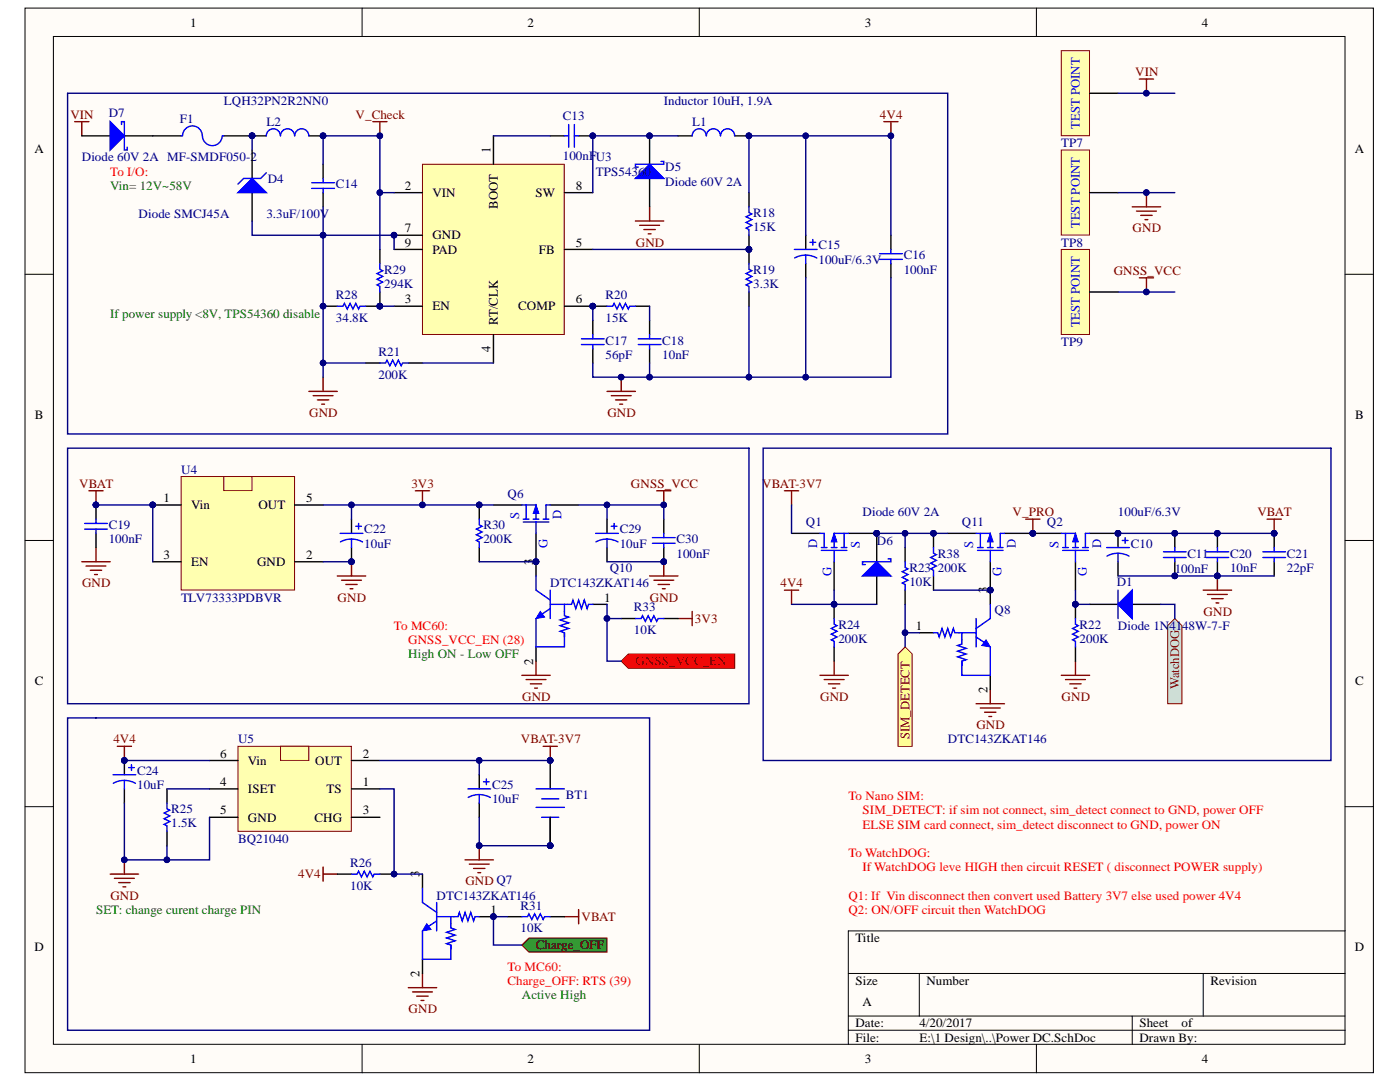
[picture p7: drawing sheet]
<svg xmlns="http://www.w3.org/2000/svg" width="279mm" height="216mm" viewBox="0 0 279 216" stroke-linecap="round" stroke-linejoin="round" font-family="sans-serif">
<defs><g id="words">
<g font-size="2.6" fill="#00f">
<text x="215.5" y="25.7" transform="rotate(-90 215.5 25.7)">TEST POINT</text>
<text x="215.5" y="45.5" transform="rotate(-90 215.5 45.5)">TEST POINT</text>
<text x="215.5" y="65.3" transform="rotate(-90 215.5 65.3)">TEST POINT</text>
<text x="103.6" y="103.6" transform="rotate(-90 103.6 103.6)">S</text>
<text x="112.1" y="103.6" transform="rotate(-90 112.1 103.6)">D</text>
<text x="109.3" y="109.3" transform="rotate(-90 109.3 109.3)">G</text>
<text x="163.1" y="109.3" transform="rotate(-90 163.1 109.3)">D</text>
<text x="171.6" y="109.3" transform="rotate(-90 171.6 109.3)">S</text>
<text x="194.2" y="109.3" transform="rotate(-90 194.2 109.3)">S</text>
<text x="202.7" y="109.3" transform="rotate(-90 202.7 109.3)">D</text>
<text x="211.2" y="109.3" transform="rotate(-90 211.2 109.3)">S</text>
<text x="219.7" y="109.3" transform="rotate(-90 219.7 109.3)">D</text>
<text x="165.9" y="114.9" transform="rotate(-90 165.9 114.9)">G</text>
<text x="199.9" y="114.9" transform="rotate(-90 199.9 114.9)">G</text>
<text x="216.9" y="114.9" transform="rotate(-90 216.9 114.9)">G</text>
</g>
<g font-size="2.6">
<text x="97.9" y="30.5" transform="rotate(-90 97.9 30.5)">1</text>
<text x="99.4" y="41.7" transform="rotate(-90 99.4 41.7)">BOOT</text>
<text x="99.4" y="64.8" transform="rotate(-90 99.4 64.8)">RT/CLK</text>
<text x="97.9" y="70.3" transform="rotate(-90 97.9 70.3)">4</text>
<text x="106.4" y="112.7" transform="rotate(-90 106.4 112.7)">3</text>
<text x="197.1" y="118.3" transform="rotate(-90 197.1 118.3)">3</text>
<text x="106.4" y="132.6" transform="rotate(-90 106.4 132.6)">2</text>
<text x="197.1" y="138.3" transform="rotate(-90 197.1 138.3)">2</text>
<text x="83.7" y="175" transform="rotate(-90 83.7 175)">3</text>
<text x="83.7" y="195" transform="rotate(-90 83.7 195)">2</text>
</g>
<g font-size="2.6" fill="#800000">
<text x="235.3" y="137.6" transform="rotate(-90 235.3 137.6)">WatchDOG</text>
<text x="181.5" y="147.5" transform="rotate(-90 181.5 147.5)">SIM_DETECT</text>
</g>
<g font-size="2.5">
<text x="38" y="5.3">1</text>
<text x="105.3" y="5.3">2</text>
<text x="172.6" y="5.3">3</text>
<text x="239.8" y="5.3">4</text>
<text x="6.9" y="30.4">A</text>
<text x="270.4" y="30.4">A</text>
<text x="80.8" y="37.9">2</text>
<text x="86.3" y="39.3">VIN</text>
<text x="106.8" y="39.3">SW</text>
<text x="114.9" y="37.9">8</text>
<text x="80.8" y="46.4">7</text>
<text x="86.3" y="47.8">GND</text>
<text x="80.8" y="49.2">9</text>
<text x="86.3" y="50.6">PAD</text>
<text x="107.5" y="50.6">FB</text>
<text x="114.9" y="49.2">5</text>
<text x="80.8" y="60.6">3</text>
<text x="86.3" y="61.9">EN</text>
<text x="103.4" y="61.9">COMP</text>
<text x="114.9" y="60.6">6</text>
<text x="7" y="83.6">B</text>
<text x="270.4" y="83.6">B</text>
<text x="32.6" y="100.2">1</text>
<text x="38.2" y="101.6">Vin</text>
<text x="51.6" y="101.6">OUT</text>
<text x="61.1" y="100.2">5</text>
<text x="32.6" y="111.6">3</text>
<text x="38.2" y="113">EN</text>
<text x="51.3" y="113">GND</text>
<text x="61.1" y="111.6">2</text>
<text x="120.6" y="120.1">1</text>
<text x="182.8" y="125.7">1</text>
<text x="7" y="136.7">C</text>
<text x="270.4" y="136.7">C</text>
<text x="43.9" y="151.2">6</text>
<text x="49.5" y="152.6">Vin</text>
<text x="62.9" y="152.6">OUT</text>
<text x="72.4" y="151.2">2</text>
<text x="43.9" y="156.9">4</text>
<text x="49.5" y="158.3">ISET</text>
<text x="65.2" y="158.3">TS</text>
<text x="72.4" y="156.9">1</text>
<text x="43.9" y="162.5">5</text>
<text x="49.5" y="164">GND</text>
<text x="62.8" y="164">CHG</text>
<text x="72.4" y="162.5">3</text>
<text x="97.9" y="182.4">1</text>
<text x="6.9" y="189.8">D</text>
<text x="170.7" y="188">Title</text>
<text x="270.4" y="189.8">D</text>
<text x="170.7" y="196.5">Size</text>
<text x="184.9" y="196.5">Number</text>
<text x="241.6" y="196.5">Revision</text>
<text x="172.1" y="200.8">A</text>
<text x="170.7" y="205">Date:</text>
<text x="170.7" y="207.9">File:</text>
<text x="183.5" y="205">4/20/2017</text>
<text x="183.5" y="207.9">E:\1 Design\..\Power DC.SchDoc</text>
<text x="227.4" y="205">Sheet</text>
<text x="227.4" y="207.9">Drawn By:</text>
<text x="235.8" y="205">of</text>
<text x="38" y="212.1">1</text>
<text x="105.3" y="212.1">2</text>
<text x="172.6" y="212.1">3</text>
<text x="239.8" y="212.1">4</text>
</g>
<g font-size="2.5" fill="#800000">
<text x="226.5" y="15.2">VIN</text>
<text x="14" y="23.7">VIN</text>
<text x="71" y="23.7">V_Check</text>
<text x="175.6" y="23.7">4V4</text>
<text x="226" y="46.4">GND</text>
<text x="126.9" y="49.2">GND</text>
<text x="222.3" y="54.9">GNSS_VCC</text>
<text x="61.7" y="83.2">GND</text>
<text x="121.2" y="83.2">GND</text>
<text x="15.8" y="97.4">VBAT</text>
<text x="82.1" y="97.4">3V3</text>
<text x="125.9" y="97.4">GNSS_VCC</text>
<text x="152.1" y="97.4">VBAT-3V7</text>
<text x="202.1" y="103.1">V_PRO</text>
<text x="250.9" y="103.1">VBAT</text>
<text x="16.4" y="117.2">GND</text>
<text x="155.8" y="117.2">4V4</text>
<text x="67.4" y="120.1">GND</text>
<text x="129.7" y="120.1">GND</text>
<text x="138.7" y="124.3">3V3</text>
<text x="240.2" y="122.8">GND</text>
<text x="126.8" y="132.8">GNSS_VCC_EN</text>
<text x="104.2" y="139.8">GND</text>
<text x="163.7" y="139.8">GND</text>
<text x="211.9" y="139.8">GND</text>
<text x="22.6" y="148.4">4V4</text>
<text x="104" y="148.4">VBAT-3V7</text>
<text x="194.9" y="145.5">GND</text>
<text x="22" y="179.5">GND</text>
<text x="59.5" y="175.3">4V4</text>
<text x="92.9" y="176.7">GND Q7</text>
<text x="116.1" y="183.8">VBAT</text>
<text x="107" y="189.5">Charge_OFF</text>
<text x="81.5" y="202.2">GND</text>
</g>
<g font-size="2.5" fill="#000080">
<text x="21.7" y="23.4">D7</text>
<text x="44.7" y="20.9">LQH32PN2R2NN0</text>
<text x="132.5" y="20.9">Inductor 10uH, 1.9A</text>
<text x="35.9" y="24.6">F1</text>
<text x="53.2" y="25.2">L2</text>
<text x="112.3" y="24">C13</text>
<text x="138.1" y="25.2">L1</text>
<text x="211.8" y="29.4">TP7</text>
<text x="16.3" y="32.2">Diode 60V 2A MF-SMDF050-2</text>
<text x="112.3" y="31.9">100nF</text>
<text x="118.9" y="32.2">U3</text>
<text x="118.9" y="35.1">TPS54360</text>
<text x="132.8" y="34.2">D5</text>
<text x="53.4" y="36.5">D4</text>
<text x="67" y="37.6">C14</text>
<text x="132.8" y="37">Diode 60V 2A</text>
<text x="27.7" y="43.6">Diode SMCJ45A</text>
<text x="53.2" y="43.6">3.3uF/100V</text>
<text x="150.3" y="46.1">15K</text>
<text x="150.3" y="43.3">R18</text>
<text x="163.3" y="52.6">100uF/6.3V</text>
<text x="163.3" y="49.8">C15</text>
<text x="180.4" y="51.8">C16</text>
<text x="211.8" y="49.2">TP8</text>
<text x="67" y="59.7">R28</text>
<text x="76.7" y="57.4">294K</text>
<text x="76.7" y="54.6">R29</text>
<text x="120.8" y="59.7">R20</text>
<text x="150.3" y="57.4">3.3K</text>
<text x="150.3" y="54.6">R19</text>
<text x="180.4" y="54.6">100nF</text>
<text x="67" y="64.2">34.8K</text>
<text x="120.8" y="64.2">15K</text>
<text x="75.5" y="71">R21</text>
<text x="120.8" y="71.6">56pF</text>
<text x="120.8" y="68.8">C17</text>
<text x="132.2" y="71.6">10nF</text>
<text x="132.2" y="68.8">C18</text>
<text x="211.8" y="69.1">TP9</text>
<text x="75.5" y="75.6">200K</text>
<text x="36.2" y="94.6">U4</text>
<text x="101.3" y="99.4">Q6</text>
<text x="21.7" y="105.6">C19</text>
<text x="72.7" y="106.4">C22</text>
<text x="96.5" y="105.6">R30</text>
<text x="123.7" y="106.4">C29</text>
<text x="160.8" y="105">Q1</text>
<text x="172.1" y="103.1">Diode 60V 2A</text>
<text x="192" y="105">Q11</text>
<text x="208.9" y="105">Q2</text>
<text x="223.1" y="103.1">100uF/6.3V</text>
<text x="21.7" y="108.4">100nF</text>
<text x="72.7" y="109.3">10uF</text>
<text x="96.5" y="108.4">200K</text>
<text x="123.7" y="109.3">10uF</text>
<text x="135" y="111.3">100nF</text>
<text x="135" y="108.4">C30</text>
<text x="175" y="108.7">D6</text>
<text x="187.2" y="111.3">R38</text>
<text x="225.7" y="109.3">C10</text>
<text x="237" y="111.3">C11</text>
<text x="245.5" y="111.3">C20</text>
<text x="256.8" y="111.3">C21</text>
<text x="109.8" y="117.2">DTC143ZKAT146</text>
<text x="121.7" y="114.1">Q10</text>
<text x="181.5" y="116.9">10K</text>
<text x="181.5" y="114.1">R23</text>
<text x="187.2" y="114.1">200K</text>
<text x="222.9" y="116.9">D1</text>
<text x="234.5" y="114.4">100nF</text>
<text x="245.5" y="114.1">10nF</text>
<text x="256.8" y="114.1">22pF</text>
<text x="36.2" y="120.1">TLV73333PDBVR</text>
<text x="126.5" y="122">R33</text>
<text x="167.3" y="125.4">R24</text>
<text x="198.5" y="122.6">Q8</text>
<text x="215.5" y="125.4">R22</text>
<text x="223.1" y="125.7">Diode 1N</text>
<text x="233.4" y="125.7">4148W-7-F</text>
<text x="126.5" y="126.6">10K</text>
<text x="167.3" y="128.3">200K</text>
<text x="215.5" y="128.3">200K</text>
<text x="47.5" y="148.4">U5</text>
<text x="189.2" y="148.4">DTC143ZKAT146</text>
<text x="27.4" y="154.6">C24</text>
<text x="27.4" y="157.4">10uF</text>
<text x="98.2" y="160.3">10uF</text>
<text x="98.2" y="157.4">C25</text>
<text x="112.9" y="159.4">BT1</text>
<text x="34.2" y="165.1">1.5K</text>
<text x="34.2" y="162.3">R25</text>
<text x="47.5" y="168.2">BQ21040</text>
<text x="69.9" y="173">R26</text>
<text x="69.9" y="177.5">10K</text>
<text x="87.1" y="179.5">DTC143ZKAT146</text>
<text x="103.9" y="181.5">R31</text>
<text x="103.9" y="186">10K</text>
</g>
<g font-size="2.5" fill="#f00">
<text x="22" y="35.1">To I/O:</text>
<text x="78.6" y="125.7">To MC60:</text>
<text x="81.5" y="128.5">GNSS_VCC_EN (28)</text>
<text x="169.3" y="159.7">To Nano SIM:</text>
<text x="172.1" y="162.5">SIM_DETECT: if sim not connect, sim_detect connect to GND, power OFF</text>
<text x="172.1" y="165.4">ELSE SIM card connect, sim_detect disconnect to GND, power ON</text>
<text x="169.3" y="171">To WatchDOG:</text>
<text x="172.1" y="173.9">If WatchDOG leve HIGH then circuit RESET ( disconnect POWER supply)</text>
<text x="169.3" y="179.5">Q1: If Vin disconnect then convert used Battery 3V7 else used power 4V4</text>
<text x="169.3" y="182.4">Q2: ON/OFF circuit then WatchDOG</text>
<text x="101.3" y="193.7">To MC60:</text>
<text x="101.3" y="196.5">Charge_OFF: RTS (39)</text>
</g>
<g font-size="2.5" fill="#008000">
<text x="22" y="37.9">Vin= 12V~58V</text>
<text x="22" y="63.4">If power supply &lt;8V, TPS54360 disable</text>
<text x="81.5" y="131.3">High ON - Low OFF</text>
<text x="19.2" y="182.4">SET: change curent charge PIN</text>
<text x="104.1" y="199.4">Active High</text>
</g>
</g></defs>
<g fill="#fffcf8" stroke="#000" stroke-width=".2">
<path d="M5 1.6h269.1v212.4h-269.1z"/>
<path d="M10.7 7.3h257.7v201.1h-257.7z"/>
</g>
<g fill="none" stroke="#000" stroke-width=".2">
<path d="M72.3 1.6v5.7M139.6 1.6v5.7M206.8 1.6v5.7M5 54.7h5.7M268.5 54.7h5.6M5 107.8h5.7M268.5 107.8h5.6M5 161h5.7M268.5 161h5.6M169.3 194.2h99.2M183.5 194.2v8.5M240.1 194.2v8.5"/>
<path d="M268.5 185.7h-99.2v22.7M72.3 208.4v5.7M139.6 208.4v5.7M169.3 202.7h99.2M169.3 205.6h99.2M206.8 208.4v5.7M226 202.7v5.7"/>
</g>
<g fill="none" stroke="#800000" stroke-width=".28">
<path d="M176.4 24.3h2.8M177.8 24.3v2.8M61.6 78.1h5.7M62.5 78.9h4M63.3 79.8h2.3M64.5 75.3v2.8M17.7 97.9h2.9M19.2 97.9v2.9M64.2 80.6h.6M82.9 97.9h2.8M84.3 97.9v2.9M16.3 112.1h5.7"/>
<path d="M17.2 112.9h3.9M18 113.8h2.3M18.9 114.6h.5M19.2 109.3v2.8M67.3 114.9h5.7M68.2 115.8h3.9M69 116.6h2.3M69.9 117.5h.5M70.1 112.1v2.8"/>
</g>
<g fill="#000080" stroke="#000080" stroke-width=".2">
<circle cx="70.1" cy="112.1" r=".55"/>
<circle cx="84.3" cy="100.7" r=".55"/>
<circle cx="19.1" cy="100.7" r=".55"/>
<circle cx="177.8" cy="27.1" r=".55"/>
</g>
<path d="M124 131.9l1.4-1.4h21.2v2.8h-21.2z" fill-rule="evenodd" fill="#f00" stroke="#800000" stroke-width=".2"/>
<path d="M22 174.4h5.7M22.8 175.3h4M23.7 176.1h2.3M24.5 177h.6M24.8 171.6v2.8M92.8 171.6h5.7M93.7 172.4h3.9M94.5 173.3h2.3M95.4 174.1h.5M95.6 168.7v2.9" fill="none" stroke="#800000" stroke-width=".28"/>
<g fill="#000080" stroke="#000080" stroke-width=".2">
<circle cx="95.6" cy="168.7" r=".55"/>
<circle cx="24.8" cy="171.6" r=".55"/>
</g>
<path d="M104.1 188.6l1.5-1.4h15.5v2.8h-15.5z" fill-rule="evenodd" fill="#008000" stroke="#800000" stroke-width=".2"/>
<path d="M23.4 148.9h2.8M24.8 148.9v2.9" fill="none" stroke="#800000" stroke-width=".28"/>
<circle cx="24.8" cy="151.7" r=".55" fill="#000080" stroke="#000080" stroke-width=".2"/>
<path d="M233 124.8l1.5-1.4 1.4 1.4v15.6h-2.9z" fill-rule="evenodd" fill="#c8ebeb" stroke="#800000" stroke-width=".2"/>
<path d="M179.2 130.5l1.4-1.4 1.5 1.4v18.4h-2.9z" fill-rule="evenodd" fill="#ffff80" stroke="#800000" stroke-width=".2"/>
<g fill="none" stroke="#800000" stroke-width=".28">
<path d="M14.9 24.3h2.8M16.3 24.3v2.8M121.1 78.1h5.7M122 78.9h4M122.8 79.8h2.3M124 75.3v2.8M123.7 80.6h.6M156.6 97.9h2.8M158 97.9v2.9M156.6 117.8h2.8M158 117.8v2.8M252.9 103.6h2.8"/>
<path d="M254.3 103.6v2.8M108.4 148.9h2.8M109.8 148.9v2.9"/>
</g>
<g fill="#000080" stroke="#000080" stroke-width=".2">
<circle cx="109.8" cy="151.7" r=".55"/>
<circle cx="254.3" cy="106.4" r=".55"/>
<circle cx="124" cy="75.3" r=".55"/>
<circle cx="109.8" cy="168.7" r=".55"/>
</g>
<path d="M109.8 151.8v5.6M109.8 163.1v5.6" fill="none" stroke="#000" stroke-width=".28"/>
<path d="M107 157.4h5.6M108.1 159.4h3.4M107 161.1h5.6M108.1 163.1h3.4" fill="none" stroke="#00f" stroke-width=".28"/>
<path d="M211.8 10.1h5.6v17h-5.6z" fill="#ffffb0" stroke="#800000" stroke-width=".2"/>
<path d="M217.5 18.6h5.6" fill="none" stroke="#000" stroke-width=".28"/>
<path d="M211.8 29.9h5.6v17h-5.6z" fill="#ffffb0" stroke="#800000" stroke-width=".2"/>
<path d="M217.5 38.4h5.6" fill="none" stroke="#000" stroke-width=".28"/>
<path d="M227.4 15.8h2.8M228.8 15.8v2.8M228.8 38.4v2.9M226 41.3h5.6M226.8 42.1h4M227.7 43h2.2M228.5 43.8h.6" fill="none" stroke="#800000" stroke-width=".28"/>
<g fill="#000080" stroke="#000080" stroke-width=".2">
<circle cx="228.8" cy="38.4" r=".55"/>
<circle cx="228.8" cy="18.6" r=".55"/>
</g>
<path d="M211.8 49.8h5.6v16.9h-5.6z" fill="#ffffb0" stroke="#800000" stroke-width=".2"/>
<path d="M30.5 27.1h5.7M44.7 27.1h8.5M50.3 29.9v5.7M50.3 38.4v5.7M61.6 27.1h2.9M217.5 58.3h5.6" fill="none" stroke="#000" stroke-width=".28"/>
<g fill="none" stroke="#800000" stroke-width=".28">
<path d="M74.4 24.3h2.8M75.8 24.3v2.8M126.8 44.1h5.7M127.7 45h3.9M128.5 45.8h2.3M129.4 46.7h.5M129.6 41.3v2.8M227.4 55.4h2.8M228.8 55.4v2.9M131.1 97.9h2.8M132.5 97.9v2.9M129.6 114.9h5.7"/>
<path d="M130.5 115.8h4M131.3 116.6h2.3M132.2 117.5h.6M132.5 112.1v2.8M204.7 103.6h2.8M206.1 103.6v2.8M240.1 117.8h5.7M241 118.6h3.9M241.8 119.5h2.3M243 114.9v2.9M104.1 134.8h5.7M105 135.6h4"/>
<path d="M105.8 136.5h2.3M106.7 137.3h.6M107 131.9v2.9M135.3 123.4h2.8M138.1 122v2.8M163.6 134.8h5.7M164.5 135.6h4M165.3 136.5h2.3M166.2 137.3h.6M166.5 131.9v2.9M197.6 137.6v2.8M211.8 134.8h5.7"/>
<path d="M212.6 135.6h4M213.5 136.5h2.3M214.3 137.3h.6M214.6 131.9v2.9M242.7 120.3h.5M194.8 140.4h5.7M195.6 141.3h4M196.5 142.1h2.3M197.3 143h.6M64.5 173v2.8M64.5 174.4h2.8M81.5 197.1h5.6"/>
<path d="M82.3 197.9h4M83.2 198.8h2.2M84 199.6h.6M84.3 194.2v2.9M112.6 182.9h2.9M115.5 181.5v2.8"/>
</g>
<g fill="#000080" stroke="#000080" stroke-width=".2">
<circle cx="228.8" cy="58.3" r=".55"/>
<circle cx="242.9" cy="114.9" r=".55"/>
<circle cx="132.5" cy="100.7" r=".55"/>
<circle cx="132.5" cy="112.1" r=".55"/>
<circle cx="75.8" cy="27.1" r=".55"/>
<circle cx="206.1" cy="106.4" r=".55"/>
<circle cx="50.3" cy="27.1" r=".55"/>
<circle cx="64.5" cy="27.1" r=".55"/>
</g>
<path d="M36.2 27.1h.2M36.4 27.1a1.97 1.97 0 0 1 2-2 1.97 1.97 0 0 1 2 2M40.4 27.1a1.97 1.97 0 0 0 1.9 2 1.97 1.97 0 0 0 2-1.9M44.4 27.1h.3M58.8 27.1a1.42 1.42 0 0 0-1.4-1.4 1.42 1.42 0 0 0-1.4 1.4 1.4 1.4 0 0 0-1.4-1.4 1.4 1.4 0 0 0-1.4 1.4M61.6 27.1a1.4 1.4 0 0 0-1.4-1.4 1.4 1.4 0 0 0-1.4 1.4" fill="none" stroke="#00f" stroke-width=".28"/>
<path d="M47.5 38.4l2.8-2.8 2.9 2.8z" fill="#00f"/>
<path d="M47.5 38.4l2.8-2.8 2.9 2.8zM53.2 34.5l-1.2 1.1h-3.4l-1.1 1.1M62.2 36.5h4.5M62.2 37.6h4.5M64.5 35.6v.9M64.5 37.6v.8M112.6 27.1h.9M113.5 24.8v4.6M114.6 24.8v4.6M114.6 27.1h.9M140.9 27.1a1.4 1.4 0 0 0-1.4-1.4 1.4 1.4 0 0 0-1.4 1.4M146.6 27.1a1.42 1.42 0 0 0-1.4-1.4 1.42 1.42 0 0 0-1.4 1.4 1.4 1.4 0 0 0-1.4-1.4 1.4 1.4 0 0 0-1.4 1.4" fill="none" stroke="#00f" stroke-width=".28"/>
<path d="M64.5 32.8v2.8M64.5 38.4v2.9M109.8 27.1h2.8M115.5 27.1h2.8M129.6 27.1v5.7M129.6 35.6v5.7M135.3 27.1h2.8M146.6 27.1h2.9" fill="none" stroke="#000" stroke-width=".28"/>
<g fill="#000080" stroke="#000080" stroke-width=".2">
<circle cx="118.3" cy="27.1" r=".55"/>
<circle cx="149.5" cy="27.1" r=".55"/>
<circle cx="129.6" cy="27.1" r=".55"/>
</g>
<path d="M126.8 35.6l2.8-2.8 2.9 2.8z" fill="#00f"/>
<g fill="none" stroke="#00f" stroke-width=".28">
<path d="M126.8 35.6l2.8-2.8 2.9 2.8zM131.9 32.2h.6v.6h-5.7v.5h.6M75.8 52.6v1.1l.6 .3-1.2 .6 1.2 .6-1.2 .5 1.2 .6-1.2 .6 .6 .2v1.2M149.5 41.3v1.1l.5 .3-1.1 .6 1.1 .5-1.1 .6 1.1 .6-1.1 .5 .6 .3v1.1M149.5 52.6v1.1l.5 .3-1.1 .6 1.1 .6-1.1 .5 1.1 .6-1.1 .6 .6 .2v1.2M158.5 49.8h4.6M160.8 50.9l.9 .1 1.3 .5M160.8 50.9l-.9 .1-1.3 .5M160.8 50.9v1.7M161.7 48.4h1.1M162.2 47.8v1.1M175.5 50.6h4.6"/>
<path d="M175.5 51.8h4.6M177.8 49.8v.8M177.8 51.8v.8M67.3 61.1h1.1l.3-.6 .6 1.2 .6-1.2 .5 1.2 .6-1.2 .6 1.2 .2-.6h1.2M75.8 72.4h1.1l.3-.5 .6 1.1 .6-1.1 .5 1.1 .6-1.1 .6 1.1 .2-.6h1.2M116 67.6h4.6M116 68.8h4.6M118.3 66.8v.8M118.3 68.8v.8M121.1 61.1h1.2l.3-.6 .5 1.2 .6-1.2 .6 1.2 .5-1.2 .6 1.2 .3-.6h1.1M127.4 67.6h4.5M127.4 68.8h4.5"/>
<path d="M129.6 66.8v.8M129.6 68.8v.8M16.9 105.6h4.5M16.9 104.4h4.5M19.2 103.6v.8M19.2 105.6v.8M67.9 106.4h4.5M70.1 107.6l1.4 .2 .9 .3M70.1 107.6l-1.3 .2-.9 .3M70.1 107.6v1.7M71 105h1.1M71.6 104.4v1.2"/>
<path d="M95.6 103.6v1.1l.6 .3-1.1 .6 1.1 .5-1.1 .6 1.1 .6-1.1 .5 .5 .3v1.2M107 117.8l2.8 1.9M109.8 117.8v5.6M118.9 106.4h4.5M121.1 107.6l1.4 .2 .8 .3M121.1 107.6l-1.3 .2-.9 .3M121.1 107.6v1.7M122 105h1.1M122.6 104.4v1.2M130.2 108.4h4.5M130.2 107.3h4.5M132.5 106.4v.9"/>
<path d="M132.5 108.4v.9M109.8 120.6h2.8M109.8 121.4l-1.7 1.2M112.6 122v.9l.9 .2-1.7 .6 1.7 .6-1.7 .5 1.7 .6-1.7 .6 .8 .3v.8M113.2 120.6h.9l.2-.9 .6 1.7 .6-1.7 .5 1.7 .6-1.7 .6 1.7 .3-.8h.8"/>
</g>
<g fill="#000080" stroke="#000080" stroke-width=".2">
<circle cx="129.6" cy="27.1" r=".55"/>
<circle cx="149.5" cy="49.8" r=".55"/>
<circle cx="75.8" cy="61.1" r=".55"/>
<circle cx="64.5" cy="61.1" r=".55"/>
<circle cx="118.3" cy="61.1" r=".55"/>
<circle cx="19.1" cy="100.7" r=".55"/>
<circle cx="70.1" cy="112.1" r=".55"/>
<circle cx="95.6" cy="100.7" r=".55"/>
<circle cx="132.5" cy="112.1" r=".55"/>
<circle cx="107" cy="112.1" r=".55"/>
</g>
<g fill="none" stroke="#000" stroke-width=".28">
<path d="M149.5 38.4v2.9M75.8 49.8v2.8M75.8 58.3v2.8h-2.8M149.5 46.9v5.7M149.5 58.3v2.8M160.8 46.9v2.9M160.8 52.6v2.8M177.8 46.9v2.9M177.8 52.6v2.8M64.5 61.1h2.8M73 72.4h2.8M81.5 72.4h2.8"/>
<path d="M118.3 61.1h2.8M118.3 63.9v2.9M118.3 69.6v2.8M126.8 61.1h2.8M129.6 63.9v2.9M129.6 69.6v2.8M19.2 100.8v2.8M19.2 106.4v2.9M70.1 103.6v2.8M70.1 109.3v2.8M95.6 100.8v2.8M95.6 109.3v2.8"/>
<path d="M107 112.1v2.8M121.1 103.6v2.8M121.1 109.3v2.8M132.5 103.6v2.8M132.5 109.3v2.8M107 129.1v2.8M118.3 120.6h2.8"/>
</g>
<path d="M107.8 122l.9 1.1-1.7 .3z" fill="#00f"/>
<path d="M107.8 122l.9 1.1-1.7 .3z" fill="none" stroke="#00f" stroke-width=".2"/>
<path d="M104.1 100.8h2.9v2.8M104.4 104.2h5.1M104.4 103.6h1.2M105 100.8v2.8M106.4 103.6h1.1M107 104.2v2.2M107 114.9v2.9M108.4 103.6h1.1M109 100.8v2.8M107 123.4v5.7h5.6v-2.8M113.2 120.6h-.6v1.4M126.8 123.4h1.1l.3-.5 .6 1.1 .6-1.1 .5 1.1 .6-1.1 .6 1.1 .2-.6h1.2" fill="none" stroke="#00f" stroke-width=".28"/>
<circle cx="107" cy="112.1" r=".55" fill="#000080" stroke="#000080" stroke-width=".2"/>
<path d="M98.5 100.8h5.6M107 106.4v5.7M109.8 100.8h5.7M124 123.4h2.8M132.5 123.4h2.8" fill="none" stroke="#000" stroke-width=".28"/>
<path d="M107 100.8l.5 1.7h-1.1z" fill="#00f"/>
<path d="M107 100.8l.5 1.7h-1.1z" fill="none" stroke="#00f" stroke-width=".2"/>
<path d="M109 100.8h.8M163.9 109.8h5.1M163.9 109.3h1.2M164.5 106.4v2.9M165.9 109.3h1.1M166.5 109.8v2.3M167.9 109.3h1.1M168.5 106.4v2.9M169.3 106.4h-2.8v2.9" fill="none" stroke="#00f" stroke-width=".28"/>
<g fill="#000080" stroke="#000080" stroke-width=".2">
<circle cx="107" cy="112.1" r=".55"/>
<circle cx="175" cy="106.4" r=".55"/>
</g>
<path d="M158 106.4h5.6M166.5 112.1v5.7M169.3 106.4h5.7" fill="none" stroke="#000" stroke-width=".28"/>
<path d="M166.5 106.4l.5 1.7h-1.1z" fill="#00f"/>
<path d="M166.5 106.4l.5 1.7h-1.1z" fill="none" stroke="#00f" stroke-width=".2"/>
<path d="M163.6 106.4h.9" fill="none" stroke="#00f" stroke-width=".28"/>
<circle cx="175" cy="106.4" r=".55" fill="#000080" stroke="#000080" stroke-width=".2"/>
<path d="M175 106.4v5.7M175 114.9v5.7" fill="none" stroke="#000" stroke-width=".28"/>
<path d="M172.1 114.9l2.9-2.8 2.8 2.8z" fill="#00f"/>
<path d="M172.1 114.9l2.9-2.8 2.8 2.8zM177.2 111.5h.6v.6h-5.7v.6h.6M180.6 112.1v1.1l.6 .3-1.1 .6 1.1 .5-1.1 .6 1.1 .6-1.1 .5 .5 .3v1.2M186.3 109.3v1.1l.6 .3-1.2 .5 1.2 .6-1.2 .6 1.2 .5-1.2 .6 .6 .3v1.1M166.5 123.4v1.2l.5 .2-1.1 .6 1.1 .6-1.1 .5 1.1 .6-1.1 .6 .6 .3v1.1M186.3 126.3h.8l.3 .8 .6-1.7 .6 1.7 .5-1.7 .6 1.7 .6-1.7 .2 .9h.9M192 127.7v.8l-.9 .3 1.7 .6-1.7 .5 1.7 .6-1.7 .6 1.7 .5-.8 .3v.9M192 126.3h2.8M194.8 123.4v5.7M194.8 127.1l1.7 1.1M197.6 123.4l-2.8 2M214.6 123.4v1.2l.6 .2-1.1 .6 1.1 .6-1.1 .5 1.1 .6-1.1 .6 .5 .3v1.1" fill="none" stroke="#00f" stroke-width=".28"/>
<g fill="#000080" stroke="#000080" stroke-width=".2">
<circle cx="175" cy="106.4" r=".55"/>
<circle cx="166.5" cy="120.6" r=".55"/>
<circle cx="186.3" cy="106.4" r=".55"/>
<circle cx="214.6" cy="120.6" r=".55"/>
<circle cx="197.6" cy="117.7" r=".55"/>
</g>
<path d="M180.6 109.3v2.8M180.6 117.8v2.8M186.3 106.4v2.9M186.3 114.9v2.9M197.6 117.8v2.8M166.5 120.6v2.8M166.5 129.1v2.8M183.5 126.3h2.8M197.6 134.8v2.8M214.6 120.6v2.8M214.6 129.1v2.8" fill="none" stroke="#000" stroke-width=".28"/>
<path d="M196.8 127.7l.8 1.4-1.7-.3z" fill="#00f"/>
<path d="M196.8 127.7l.8 1.4-1.7-.3z" fill="none" stroke="#00f" stroke-width=".2"/>
<path d="M211.8 106.4h2.8v2.9M212.1 109.8h5.1M212.1 109.3h1.1M212.6 106.4v2.9M214.1 109.3h1.1M214.6 109.8v2.3M216 109.3h1.2M216.6 106.4v2.9M191.4 126.3h.6v1.4M197.6 129.1v5.7h-5.6v-2.9M197.6 120.6v2.8" fill="none" stroke="#00f" stroke-width=".28"/>
<g fill="#000080" stroke="#000080" stroke-width=".2">
<circle cx="197.6" cy="117.7" r=".55"/>
<circle cx="223.1" cy="106.4" r=".55"/>
<circle cx="206.1" cy="106.4" r=".55"/>
</g>
<path d="M206.1 106.4h5.7M214.6 112.1v5.7M217.5 106.4h5.6" fill="none" stroke="#000" stroke-width=".28"/>
<path d="M214.6 106.4l.6 1.7h-1.1z" fill="#00f"/>
<path d="M214.6 106.4l.6 1.7h-1.1z" fill="none" stroke="#00f" stroke-width=".2"/>
<path d="M216.6 106.4h.9" fill="none" stroke="#00f" stroke-width=".28"/>
<g fill="#000080" stroke="#000080" stroke-width=".2">
<circle cx="223.1" cy="106.4" r=".55"/>
<circle cx="206.1" cy="106.4" r=".55"/>
</g>
<path d="M217.5 120.6h5.6M226 120.6h5.6" fill="none" stroke="#000" stroke-width=".28"/>
<path d="M223.1 120.6l2.9-2.8v5.6z" fill="#00f"/>
<g fill="none" stroke="#00f" stroke-width=".28">
<path d="M223.1 117.8v5.6M232.2 111.2h4.5M232.2 110.1h4.5M234.5 109.3v.8M234.5 111.2v.9M223.1 120.6l2.9-2.8v5.6zM22.6 154.6h4.5M24.8 155.7l1.4 .2 .8 .4M24.8 155.7l-1.3 .2-.9 .4M24.8 155.7v1.7M25.7 153.2h1.1M26.2 152.6v1.1"/>
<path d="M33.3 160.2v1.2l.6 .3-1.1 .5 1.1 .6-1.1 .6 1.1 .5-1.1 .6 .5 .3v1.1"/>
</g>
<path d="M234.5 106.4v2.9M234.5 112.1v2.8M24.8 151.8v2.8M24.8 157.4v2.8M33.3 157.4v2.8M33.3 165.9v2.8" fill="none" stroke="#000" stroke-width=".28"/>
<g fill="#000080" stroke="#000080" stroke-width=".2">
<circle cx="234.4" cy="106.4" r=".55"/>
<circle cx="234.4" cy="114.9" r=".55"/>
<circle cx="24.8" cy="151.7" r=".55"/>
</g>
<path d="M47.5 148.9h22.6v17h-22.6z" fill="#ffffb0" stroke="#800000" stroke-width=".2"/>
<path d="M41.8 157.4h5.7M41.8 151.8h5.7M70.1 157.4h5.7M70.1 151.8h5.7M41.8 163.1h5.7M70.1 163.1h5.7" fill="none" stroke="#000" stroke-width=".28"/>
<path d="M56 148.9h5.6v2.8h-5.6z" fill="#ffffb0" stroke="#800000" stroke-width=".2"/>
<path d="M95.6 154.6v2.8M67.3 174.4h2.8M75.8 174.4h2.8M84.3 174.4v2.8M95.6 160.2v2.9M84.3 191.4v2.8M95.6 182.9h2.9" fill="none" stroke="#000" stroke-width=".28"/>
<g fill="none" stroke="#00f" stroke-width=".28">
<path d="M93.4 157.4h4.5M95.6 158.5l1 .1 1.2 .5M95.6 158.5l-.9 .1-1.3 .5M95.6 158.5v1.7M96.5 156h1.1M97.1 155.4v1.2M70.1 174.4h1.2l.3-.6 .5 1.2 .6-1.2 .6 1.2 .5-1.2 .6 1.2 .3-.6h1.1M84.3 180.1l2.8 2M87.1 180.1v5.6M87.1 182.9h2.9M87.1 183.8l-1.7 1.1M90 184.3v.9l.8 .3-1.7 .5 1.7 .6-1.7 .6 1.7 .5-1.7 .6 .9 .3v.8"/>
<path d="M90.5 182.9h.9l.3-.8 .5 1.7 .6-1.7 .6 1.7 .5-1.7 .6 1.7 .3-.9h.8"/>
</g>
<g fill="#000080" stroke="#000080" stroke-width=".2">
<circle cx="78.6" cy="174.4" r=".55"/>
<circle cx="98.5" cy="182.9" r=".55"/>
</g>
<path d="M85.2 184.3l.8 1.2-1.7 .2z" fill="#00f"/>
<path d="M85.2 184.3l.8 1.2-1.7 .2z" fill="none" stroke="#00f" stroke-width=".2"/>
<path d="M194.8 106.4h2.8v2.9M195.1 109.8h5.1M195.1 109.3h1.1M195.6 106.4v2.9M197.1 109.3h1.1M197.6 109.8v2.3M199 109.3h1.2M199.6 106.4v2.9M84.3 177.2v2.9M84.3 185.7v5.7h5.7v-2.8M90.5 182.9h-.5v1.4M104.1 182.9h1.2l.3-.6 .5 1.2 .6-1.2 .6 1.2 .5-1.2 .6 1.2 .3-.6h1.1" fill="none" stroke="#00f" stroke-width=".28"/>
<g fill="#000080" stroke="#000080" stroke-width=".2">
<circle cx="98.5" cy="182.9" r=".55"/>
<circle cx="206.1" cy="106.4" r=".55"/>
<circle cx="197.6" cy="117.7" r=".55"/>
</g>
<path d="M189.1 106.4h5.7M197.6 112.1v5.7M200.5 106.4h5.6M101.3 182.9h2.8M109.8 182.9h2.8" fill="none" stroke="#000" stroke-width=".28"/>
<path d="M197.6 106.4l.6 1.7h-1.1z" fill="#00f"/>
<path d="M197.6 106.4l.6 1.7h-1.1z" fill="none" stroke="#00f" stroke-width=".2"/>
<path d="M199.6 106.4h.9" fill="none" stroke="#00f" stroke-width=".28"/>
<g fill="#000080" stroke="#000080" stroke-width=".2">
<circle cx="206.1" cy="106.4" r=".55"/>
<circle cx="197.6" cy="117.7" r=".55"/>
</g>
<path d="M84.3 32.8h28.3v33.9h-28.3z" fill="#ffffb0" stroke="#800000" stroke-width=".2"/>
<path d="M78.6 38.4h5.7M98.5 27.1v5.7M112.6 38.4h5.7M78.6 49.8h5.7M78.6 46.9h5.7M112.6 49.8h5.7M78.6 61.1h5.7M98.5 66.8v5.6M112.6 61.1h5.7" fill="none" stroke="#000" stroke-width=".28"/>
<g fill="#000080" stroke="#000080" stroke-width=".2">
<circle cx="118.3" cy="61.1" r=".55"/>
<circle cx="78.6" cy="46.9" r=".55"/>
</g>
<path d="M36.2 95.1h22.6v22.6h-22.6z" fill="#ffffb0" stroke="#800000" stroke-width=".2"/>
<path d="M30.5 100.8h5.7M30.5 112.1h5.7M58.8 100.8h5.7M58.8 112.1h5.7" fill="none" stroke="#000" stroke-width=".28"/>
<circle cx="30.5" cy="100.7" r=".55" fill="#000080" stroke="#000080" stroke-width=".2"/>
<path d="M44.7 95.1h5.6v2.8h-5.6z" fill="#ffffb0" stroke="#800000" stroke-width=".2"/>
<circle cx="30.5" cy="100.7" r=".55" fill="#000080" stroke="#000080" stroke-width=".2"/>
<path d="M16.3 27.1h5.7M24.8 27.1h5.7" fill="none" stroke="#000" stroke-width=".28"/>
<path d="M22 24.3l2.8 2.8-2.8 2.8z" fill="#00f"/>
<g fill="none" stroke="#00f" stroke-width=".28">
<path d="M22 24.3l2.8 2.8-2.8 2.8zM24.3 24.8v-.5h.5v5.6h.6v-.5M220.9 109.3h4.5M223.1 110.4l.9 .1 1.3 .5M223.1 110.4l-.9 .1-1.3 .5M223.1 110.4v1.7M224 107.8h1.1M224.5 107.3v1.1M240.7 111.2h4.5M240.7 110.1h4.5M243 109.3v.8M243 111.2v.9"/>
<path d="M252 111.2h4.6M252 110.1h4.6M254.3 109.3v.8M254.3 111.2v.9"/>
</g>
<g fill="none" stroke="#000080" stroke-width=".28">
<path d="M13.5 18.6h175.6v68h-175.6zM223.1 18.6h11.4M50.3 27.1v2.8M64.5 32.8v-5.7h11.3v11.3h2.8M75.8 38.4v11.4M98.5 27.1h11.3M135.3 27.1h-17v11.3M149.5 38.4v-11.3h11.3v19.8M160.8 27.1h17v19.8M223.1 38.4h11.4M50.3 44.1v2.8h14.2v25.5h8.5M64.5 41.3v5.6h14.1v2.9"/>
<path d="M118.3 49.8h31.2M160.8 55.4v19.9h-11.3M177.8 55.4v19.9h-17M223.1 58.3h11.4M64.5 72.4v2.9M75.8 61.1h2.8M84.3 72.4h14.2M118.3 72.4v2.9h11.3v-2.9M118.3 61.1v2.8M129.6 61.1v2.8M149.5 61.1v14.2h-19.9M13.5 89.4h136v51h-136z"/>
<path d="M152.3 89.4h113.3v62.4h-113.3zM19.2 100.8h11.3v11.3M64.5 100.8h34M64.5 112.1h5.6M70.1 100.8v2.8M95.6 112.1h11.4M115.5 100.8h5.6M121.1 103.6v-2.8h11.4v2.8M121.1 112.1h11.4M158 100.8v5.6M166.5 117.8v2.8M175 106.4h14.1"/>
<path d="M180.6 106.4v2.9M186.3 117.8h11.3M214.6 117.8v2.8h2.9M223.1 114.9h31.2M223.1 106.4h31.2M121.1 120.6v2.8h2.9M121.1 123.4v8.5h2.9M158 120.6h17M180.6 120.6v8.5M180.6 126.3h2.9M231.6 120.6h2.9v2.8M13.5 143.3h116.1v62.3h-116.1z"/>
<path d="M24.8 151.8h17M33.3 157.4h8.5M75.8 157.4h2.8v17h5.7M75.8 151.8h34M95.6 151.8v2.8M24.8 160.2v11.4h17v-8.5M33.3 168.7v2.9M95.6 163.1v5.6h14.2M101.3 182.9h-2.8v5.7h5.6"/>
</g>
<g fill="#000080" stroke="#000080" stroke-width=".2">
<circle cx="70.1" cy="100.7" r=".55"/>
<circle cx="24.8" cy="151.7" r=".55"/>
<circle cx="95.6" cy="168.7" r=".55"/>
<circle cx="109.8" cy="168.7" r=".55"/>
<circle cx="95.6" cy="151.7" r=".55"/>
<circle cx="33.3" cy="171.6" r=".55"/>
<circle cx="149.5" cy="75.3" r=".55"/>
<circle cx="129.6" cy="75.3" r=".55"/>
<circle cx="160.8" cy="27.1" r=".55"/>
<circle cx="149.5" cy="27.1" r=".55"/>
<circle cx="160.8" cy="75.3" r=".55"/>
<circle cx="177.8" cy="27.1" r=".55"/>
<circle cx="64.5" cy="27.1" r=".55"/>
<circle cx="64.5" cy="46.9" r=".55"/>
<circle cx="78.6" cy="46.9" r=".55"/>
<circle cx="64.5" cy="72.4" r=".55"/>
<circle cx="228.8" cy="18.6" r=".55"/>
<circle cx="228.8" cy="38.4" r=".55"/>
<circle cx="228.8" cy="58.3" r=".55"/>
<circle cx="166.5" cy="120.6" r=".55"/>
<circle cx="75.8" cy="61.1" r=".55"/>
<circle cx="75.8" cy="38.4" r=".55"/>
<circle cx="149.5" cy="49.8" r=".55"/>
<circle cx="121.1" cy="100.7" r=".55"/>
<circle cx="132.5" cy="100.7" r=".55"/>
<circle cx="132.5" cy="112.1" r=".55"/>
<circle cx="30.5" cy="100.7" r=".55"/>
<circle cx="98.5" cy="182.9" r=".55"/>
<circle cx="107" cy="112.1" r=".55"/>
<circle cx="121.1" cy="123.4" r=".55"/>
<circle cx="19.1" cy="100.7" r=".55"/>
<circle cx="214.6" cy="120.6" r=".55"/>
<circle cx="180.6" cy="106.4" r=".55"/>
<circle cx="197.6" cy="117.7" r=".55"/>
<circle cx="180.6" cy="126.2" r=".55"/>
<circle cx="75.8" cy="27.1" r=".55"/>
<circle cx="50.3" cy="27.1" r=".55"/>
<circle cx="64.5" cy="61.1" r=".55"/>
<circle cx="118.3" cy="61.1" r=".55"/>
<circle cx="78.6" cy="174.4" r=".55"/>
<circle cx="118.3" cy="27.1" r=".55"/>
<circle cx="129.6" cy="27.1" r=".55"/>
<circle cx="24.8" cy="171.6" r=".55"/>
<circle cx="84.3" cy="100.7" r=".55"/>
<circle cx="95.6" cy="100.7" r=".55"/>
<circle cx="109.8" cy="151.7" r=".55"/>
<circle cx="175" cy="106.4" r=".55"/>
<circle cx="186.3" cy="106.4" r=".55"/>
<circle cx="242.9" cy="106.4" r=".55"/>
<circle cx="242.9" cy="114.9" r=".55"/>
<circle cx="254.3" cy="106.4" r=".55"/>
<circle cx="70.1" cy="112.1" r=".55"/>
<circle cx="124" cy="75.3" r=".55"/>
<circle cx="223.1" cy="106.4" r=".55"/>
<circle cx="234.4" cy="114.9" r=".55"/>
<circle cx="234.4" cy="106.4" r=".55"/>
</g>
<path d="M223.1 106.4v2.9M223.1 112.1v2.8M243 106.4v2.9M243 112.1v2.8M254.3 106.4v2.9M254.3 112.1v2.8" fill="none" stroke="#000" stroke-width=".28"/>
<use href="#words"/>
</svg>
